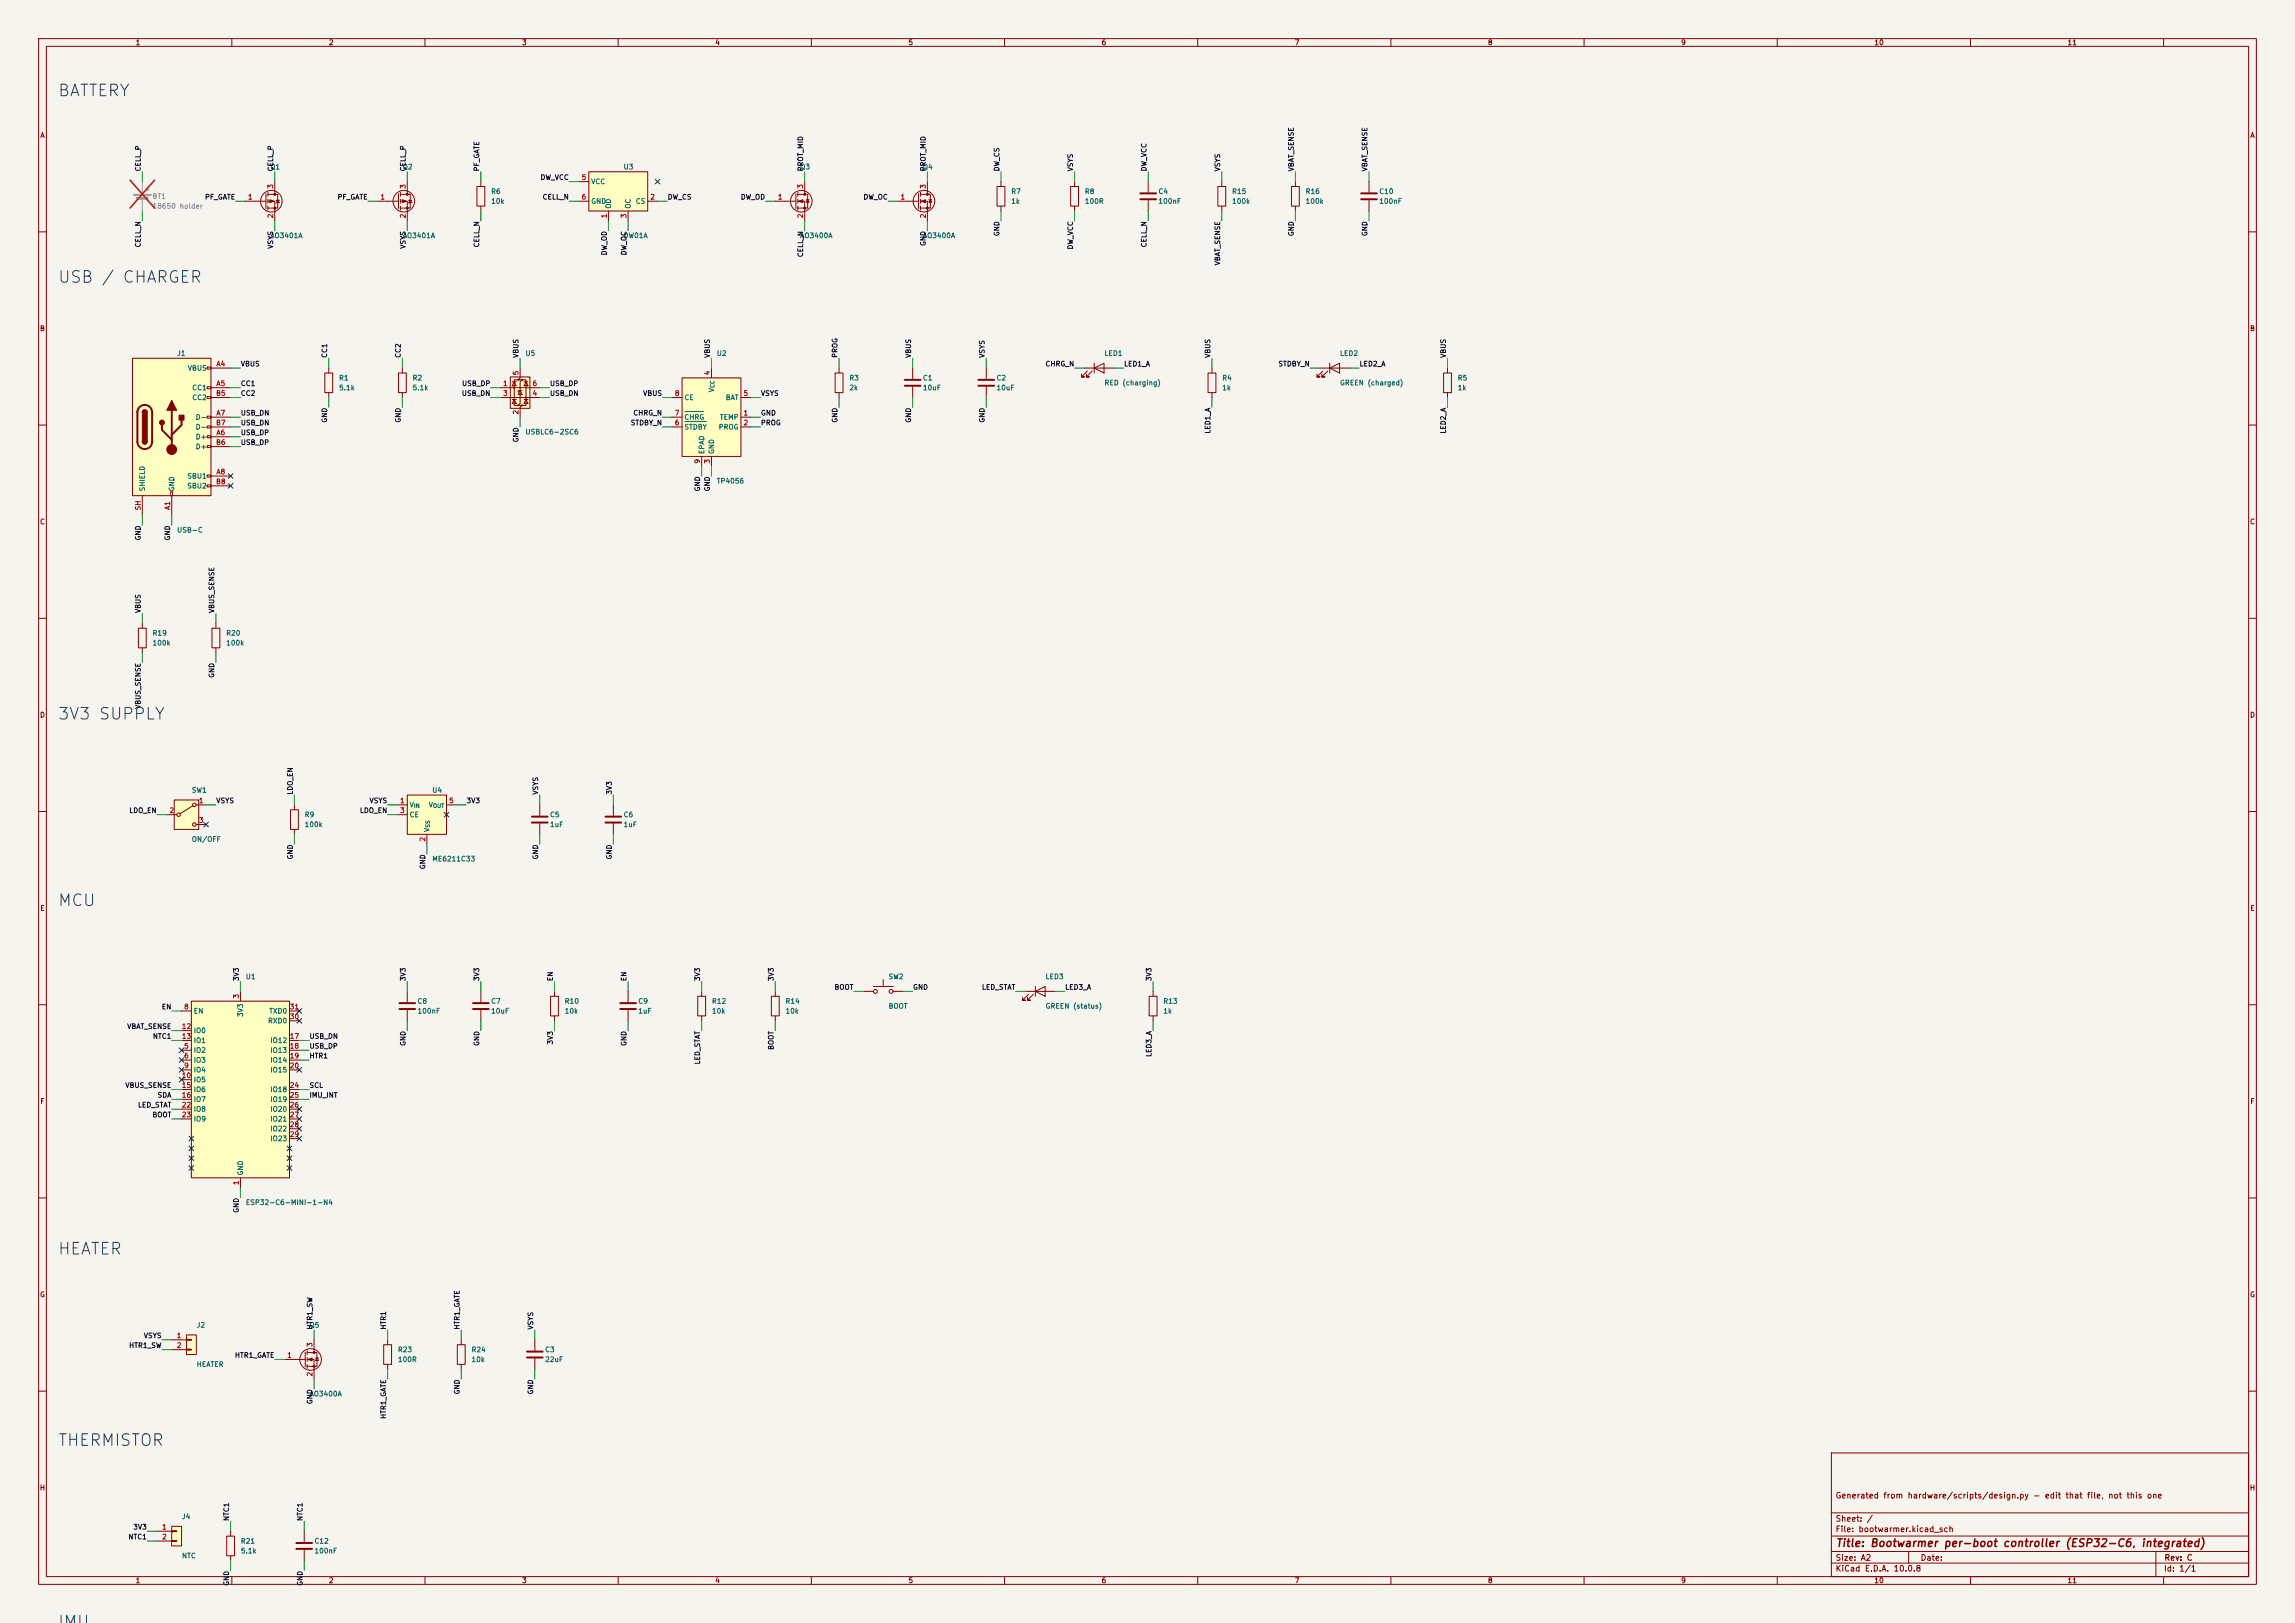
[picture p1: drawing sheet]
<svg xmlns="http://www.w3.org/2000/svg" width="594mm" height="420mm" viewBox="0 0 594 420" stroke-linecap="round" stroke-linejoin="round" font-family="sans-serif">
<defs><g id="words">
<g font-size="3" fill="#0000c2">
<text x="14.8" y="25.7">BATTERY</text>
<text x="14.8" y="73.9">USB / CHARGER</text>
<text x="14.8" y="187">3V3 SUPPLY</text>
<text x="14.8" y="235.2">MCU</text>
<text x="14.8" y="325.4">HEATER</text>
<text x="14.8" y="374.9">THERMISTOR</text>
</g>
<text font-size="2" fill="#840000" x="475" y="400.8">Title: Bootwarmer per-boot controller (ESP32-C6, integrated)</text>
<g font-size="1.5" fill="#840000">
<text x="475" y="388.1">Generated from hardware/scripts/design.py - edit that file, not this one</text>
<text x="475" y="394.1">Sheet: /</text>
<text x="475" y="396.8">File: bootwarmer.kicad_sch</text>
<text x="475" y="407">KiCad E.D.A. 10.0.8</text>
<text x="475" y="404.2">Size: A2</text>
<text x="497" y="404.2">Date:</text>
<text x="560" y="407">Id: 1/1</text>
<text x="560.1" y="404.2">Rev: C</text>
</g>
<g font-size="1.3" fill="#840000">
<text x="35" y="12">1</text>
<text x="85" y="12">2</text>
<text x="135" y="12">3</text>
<text x="185" y="12">4</text>
<text x="235" y="12">5</text>
<text x="285" y="12">6</text>
<text x="335" y="12">7</text>
<text x="385" y="12">8</text>
<text x="435" y="12">9</text>
<text x="485" y="12">10</text>
<text x="535" y="12">11</text>
<text x="10.3" y="36">A</text>
<text x="582.3" y="36">A</text>
<text x="10.2" y="86">B</text>
<text x="582.2" y="86">B</text>
<text x="10.2" y="136">C</text>
<text x="582.2" y="136">C</text>
<text x="10.2" y="186">D</text>
<text x="582.2" y="186">D</text>
<text x="10.3" y="236">E</text>
<text x="582.3" y="236">E</text>
<text x="10.3" y="286">F</text>
<text x="582.3" y="286">F</text>
<text x="10.2" y="336">G</text>
<text x="582.2" y="336">G</text>
<text x="10.2" y="386">H</text>
<text x="582.2" y="386">H</text>
<text x="35" y="410">1</text>
<text x="85" y="410">2</text>
<text x="135" y="410">3</text>
<text x="185" y="410">4</text>
<text x="235" y="410">5</text>
<text x="285" y="410">6</text>
<text x="335" y="410">7</text>
<text x="385" y="410">8</text>
<text x="435" y="410">9</text>
<text x="485" y="410">10</text>
<text x="535" y="410">11</text>
</g>
<g font-size="1.3" fill="#0f0f0f">
<text x="36.7" y="44.5" transform="rotate(-90 36.7 44.5)">CELL_P</text>
<text x="71" y="44.5" transform="rotate(-90 71 44.5)">CELL_P</text>
<text x="105.3" y="44.5" transform="rotate(-90 105.3 44.5)">CELL_P</text>
<text x="124.3" y="44.5" transform="rotate(-90 124.3 44.5)">PF_GATE</text>
<text x="139.8" y="46.9">DW_VCC</text>
<text x="208.2" y="44.5" transform="rotate(-90 208.2 44.5)">PROT_MID</text>
<text x="239.9" y="44.5" transform="rotate(-90 239.9 44.5)">PROT_MID</text>
<text x="259" y="44.5" transform="rotate(-90 259 44.5)">DW_CS</text>
<text x="278" y="44.5" transform="rotate(-90 278 44.5)">VSYS</text>
<text x="297.1" y="44.5" transform="rotate(-90 297.1 44.5)">DW_VCC</text>
<text x="316.1" y="44.5" transform="rotate(-90 316.1 44.5)">VSYS</text>
<text x="335.2" y="44.5" transform="rotate(-90 335.2 44.5)">VBAT_SENSE</text>
<text x="354.2" y="44.5" transform="rotate(-90 354.2 44.5)">VBAT_SENSE</text>
<text x="52.9" y="51.9">PF_GATE</text>
<text x="87.2" y="51.9">PF_GATE</text>
<text x="140.3" y="51.9">CELL_N</text>
<text x="172.7" y="51.9">DW_CS</text>
<text x="191.6" y="51.9">DW_OD</text>
<text x="223.4" y="51.9">DW_OC</text>
<text x="36.7" y="64.2" transform="rotate(-90 36.7 64.2)">CELL_N</text>
<text x="71" y="64.5" transform="rotate(-90 71 64.5)">VSYS</text>
<text x="105.3" y="64.5" transform="rotate(-90 105.3 64.5)">VSYS</text>
<text x="124.3" y="64.2" transform="rotate(-90 124.3 64.2)">CELL_N</text>
<text x="239.9" y="63.8" transform="rotate(-90 239.9 63.8)">GND</text>
<text x="259" y="61.2" transform="rotate(-90 259 61.2)">GND</text>
<text x="278" y="64.7" transform="rotate(-90 278 64.7)">DW_VCC</text>
<text x="297.1" y="64.2" transform="rotate(-90 297.1 64.2)">CELL_N</text>
<text x="335.2" y="61.2" transform="rotate(-90 335.2 61.2)">GND</text>
<text x="354.2" y="61.2" transform="rotate(-90 354.2 61.2)">GND</text>
<text x="157.4" y="66.2" transform="rotate(-90 157.4 66.2)">DW_OD</text>
<text x="162.4" y="66.2" transform="rotate(-90 162.4 66.2)">DW_OC</text>
<text x="208.2" y="66.7" transform="rotate(-90 208.2 66.7)">CELL_N</text>
<text x="316.1" y="68.8" transform="rotate(-90 316.1 68.8)">VBAT_SENSE</text>
<text x="62.2" y="95.1">VBUS</text>
<text x="85" y="92.7" transform="rotate(-90 85 92.7)">CC1</text>
<text x="104" y="92.7" transform="rotate(-90 104 92.7)">CC2</text>
<text x="134.5" y="92.7" transform="rotate(-90 134.5 92.7)">VBUS</text>
<text x="184" y="92.7" transform="rotate(-90 184 92.7)">VBUS</text>
<text x="217" y="92.7" transform="rotate(-90 217 92.7)">PROG</text>
<text x="236.1" y="92.7" transform="rotate(-90 236.1 92.7)">VBUS</text>
<text x="255.1" y="92.7" transform="rotate(-90 255.1 92.7)">VSYS</text>
<text x="270.5" y="95.1">CHRG_N</text>
<text x="290.8" y="95.1">LED1_A</text>
<text x="313.6" y="92.7" transform="rotate(-90 313.6 92.7)">VBUS</text>
<text x="330.8" y="95.1">STDBY_N</text>
<text x="351.8" y="95.1">LED2_A</text>
<text x="374.5" y="92.7" transform="rotate(-90 374.5 92.7)">VBUS</text>
<text x="62.2" y="100.2">CC1</text>
<text x="119.5" y="100.2">USB_DP</text>
<text x="142.2" y="100.2">USB_DP</text>
<text x="62.2" y="102.7">CC2</text>
<text x="62.2" y="107.8">USB_DN</text>
<text x="119.4" y="102.7">USB_DN</text>
<text x="142.2" y="102.7">USB_DN</text>
<text x="163.8" y="107.8">CHRG_N</text>
<text x="166.3" y="102.7">VBUS</text>
<text x="196.8" y="102.7">VSYS</text>
<text x="196.8" y="107.8">GND</text>
<text x="62.2" y="112.9">USB_DP</text>
<text x="62.2" y="110.4">USB_DN</text>
<text x="85" y="109.5" transform="rotate(-90 85 109.5)">GND</text>
<text x="104" y="109.5" transform="rotate(-90 104 109.5)">GND</text>
<text x="163.1" y="110.4">STDBY_N</text>
<text x="196.8" y="110.4">PROG</text>
<text x="217" y="109.5" transform="rotate(-90 217 109.5)">GND</text>
<text x="236.1" y="109.5" transform="rotate(-90 236.1 109.5)">GND</text>
<text x="255.1" y="109.5" transform="rotate(-90 255.1 109.5)">GND</text>
<text x="313.6" y="112.4" transform="rotate(-90 313.6 112.4)">LED1_A</text>
<text x="374.5" y="112.4" transform="rotate(-90 374.5 112.4)">LED2_A</text>
<text x="62.2" y="115.4">USB_DP</text>
<text x="134.5" y="114.6" transform="rotate(-90 134.5 114.6)">GND</text>
<text x="181.5" y="127.3" transform="rotate(-90 181.5 127.3)">GND</text>
<text x="184" y="127.3" transform="rotate(-90 184 127.3)">GND</text>
<text x="36.7" y="140" transform="rotate(-90 36.7 140)">GND</text>
<text x="44.3" y="140" transform="rotate(-90 44.3 140)">GND</text>
<text x="36.7" y="158.8" transform="rotate(-90 36.7 158.8)">VBUS</text>
<text x="55.8" y="158.8" transform="rotate(-90 55.8 158.8)">VBUS_SENSE</text>
<text x="55.8" y="175.5" transform="rotate(-90 55.8 175.5)">GND</text>
<text x="36.7" y="183.6" transform="rotate(-90 36.7 183.6)">VBUS_SENSE</text>
<text x="55.9" y="208.2">VSYS</text>
<text x="76.1" y="205.8" transform="rotate(-90 76.1 205.8)">LDO_EN</text>
<text x="95.5" y="208.2">VSYS</text>
<text x="120.6" y="208.2">3V3</text>
<text x="139.6" y="205.8" transform="rotate(-90 139.6 205.8)">VSYS</text>
<text x="158.6" y="205.8" transform="rotate(-90 158.6 205.8)">3V3</text>
<text x="33.3" y="210.7">LDO_EN</text>
<text x="93" y="210.7">LDO_EN</text>
<text x="76.1" y="222.5" transform="rotate(-90 76.1 222.5)">GND</text>
<text x="110.4" y="225.1" transform="rotate(-90 110.4 225.1)">GND</text>
<text x="139.6" y="222.5" transform="rotate(-90 139.6 222.5)">GND</text>
<text x="158.6" y="222.5" transform="rotate(-90 158.6 222.5)">GND</text>
<text x="62.1" y="254" transform="rotate(-90 62.1 254)">3V3</text>
<text x="105.3" y="254" transform="rotate(-90 105.3 254)">3V3</text>
<text x="124.3" y="254" transform="rotate(-90 124.3 254)">3V3</text>
<text x="143.4" y="254" transform="rotate(-90 143.4 254)">EN</text>
<text x="162.4" y="254" transform="rotate(-90 162.4 254)">EN</text>
<text x="181.5" y="254" transform="rotate(-90 181.5 254)">3V3</text>
<text x="200.5" y="254" transform="rotate(-90 200.5 254)">3V3</text>
<text x="215.9" y="256.4">BOOT</text>
<text x="236.2" y="256.4">GND</text>
<text x="254" y="256.4">LED_STAT</text>
<text x="275.6" y="256.4">LED3_A</text>
<text x="298.3" y="254" transform="rotate(-90 298.3 254)">3V3</text>
<text x="41.7" y="261.5">EN</text>
<text x="32.8" y="266.6">VBAT_SENSE</text>
<text x="39.4" y="269.1">NTC1</text>
<text x="80" y="269.1">USB_DN</text>
<text x="80" y="274.2">HTR1</text>
<text x="80" y="271.7">USB_DP</text>
<text x="105.3" y="270.8" transform="rotate(-90 105.3 270.8)">GND</text>
<text x="124.3" y="270.8" transform="rotate(-90 124.3 270.8)">GND</text>
<text x="143.4" y="270.4" transform="rotate(-90 143.4 270.4)">3V3</text>
<text x="162.4" y="270.8" transform="rotate(-90 162.4 270.8)">GND</text>
<text x="181.5" y="275.6" transform="rotate(-90 181.5 275.6)">LED_STAT</text>
<text x="200.5" y="271.8" transform="rotate(-90 200.5 271.8)">BOOT</text>
<text x="298.3" y="273.6" transform="rotate(-90 298.3 273.6)">LED3_A</text>
<text x="32.3" y="281.8">VBUS_SENSE</text>
<text x="80" y="281.8">SCL</text>
<text x="35.6" y="286.9">LED_STAT</text>
<text x="40.7" y="284.4">SDA</text>
<text x="80" y="284.4">IMU_INT</text>
<text x="39.3" y="289.4">BOOT</text>
<text x="62.1" y="314" transform="rotate(-90 62.1 314)">GND</text>
<text x="37.1" y="346.6">VSYS</text>
<text x="81.2" y="344.2" transform="rotate(-90 81.2 344.2)">HTR1_SW</text>
<text x="100.2" y="344.2" transform="rotate(-90 100.2 344.2)">HTR1</text>
<text x="119.3" y="344.2" transform="rotate(-90 119.3 344.2)">HTR1_GATE</text>
<text x="138.3" y="344.2" transform="rotate(-90 138.3 344.2)">VSYS</text>
<text x="33.3" y="349.1">HTR1_SW</text>
<text x="60.7" y="351.7">HTR1_GATE</text>
<text x="81.2" y="363.5" transform="rotate(-90 81.2 363.5)">GND</text>
<text x="119.3" y="361" transform="rotate(-90 119.3 361)">GND</text>
<text x="138.3" y="361" transform="rotate(-90 138.3 361)">GND</text>
<text x="100.2" y="367.3" transform="rotate(-90 100.2 367.3)">HTR1_GATE</text>
<text x="59.6" y="393.7" transform="rotate(-90 59.6 393.7)">NTC1</text>
<text x="78.6" y="393.7" transform="rotate(-90 78.6 393.7)">NTC1</text>
<text x="33.1" y="398.7">NTC1</text>
<text x="34.4" y="396.1">3V3</text>
<text x="59.6" y="410.5" transform="rotate(-90 59.6 410.5)">GND</text>
<text x="78.6" y="410.5" transform="rotate(-90 78.6 410.5)">GND</text>
</g>
<g font-size="1.3" fill="#006464">
<text x="69.8" y="44.1">Q1</text>
<text x="104.1" y="44.1">Q2</text>
<text x="152.9" y="48">VCC</text>
<text x="161.3" y="44.1">U3</text>
<text x="207" y="44.1">Q3</text>
<text x="238.7" y="44.1">Q4</text>
<text x="127" y="50.5">R6</text>
<text x="127" y="53">10k</text>
<text x="152.9" y="53">GND</text>
<text x="164.4" y="53">CS</text>
<text x="261.6" y="50.5">R7</text>
<text x="261.6" y="53">1k</text>
<text x="280.7" y="50.5">R8</text>
<text x="280.7" y="53">100R</text>
<text x="299.7" y="50.5">C4</text>
<text x="299.7" y="53">100nF</text>
<text x="318.8" y="50.5">R15</text>
<text x="318.8" y="53">100k</text>
<text x="337.8" y="50.5">R16</text>
<text x="337.8" y="53">100k</text>
<text x="356.9" y="50.5">C10</text>
<text x="356.9" y="53">100nF</text>
<text x="158.4" y="54.1" transform="rotate(-90 158.4 54.1)">OD</text>
<text x="163.5" y="54.1" transform="rotate(-90 163.5 54.1)">OC</text>
<text x="69.8" y="61.9">AO3401A</text>
<text x="104.1" y="61.9">AO3401A</text>
<text x="161.3" y="61.9">DW01A</text>
<text x="207" y="61.9">AO3400A</text>
<text x="238.7" y="61.9">AO3400A</text>
<text x="45.7" y="92.4">J1</text>
<text x="135.9" y="92.4">U5</text>
<text x="185.4" y="92.4">U2</text>
<text x="285.7" y="92.4">LED1</text>
<text x="346.7" y="92.4">LED2</text>
<text x="48.5" y="96.2">VBUS</text>
<text x="49.6" y="101.3">CC1</text>
<text x="87.6" y="98.8">R1</text>
<text x="87.6" y="101.3">5.1k</text>
<text x="106.7" y="98.8">R2</text>
<text x="106.7" y="101.3">5.1k</text>
<text x="185.1" y="101.6" transform="rotate(-90 185.1 101.6)">V</text>
<text x="219.7" y="98.8">R3</text>
<text x="219.7" y="101.3">2k</text>
<text x="238.7" y="98.8">C1</text>
<text x="238.7" y="101.3">10uF</text>
<text x="257.8" y="98.8">C2</text>
<text x="257.8" y="101.3">10uF</text>
<text x="285.7" y="100">RED (charging)</text>
<text x="316.2" y="98.8">R4</text>
<text x="316.2" y="101.3">1k</text>
<text x="346.7" y="100">GREEN (charged)</text>
<text x="377.2" y="98.8">R5</text>
<text x="377.2" y="101.3">1k</text>
<text x="49.6" y="103.8">CC2</text>
<text x="177" y="103.8">CE</text>
<text x="187.7" y="103.8">BAT</text>
<text x="50.5" y="114">D+</text>
<text x="50.5" y="108.9">D-</text>
<text x="50.5" y="111.5">D-</text>
<text x="135.9" y="112.7">USBLC6-2SC6</text>
<text x="177" y="111.5">STDBY</text>
<text x="177" y="108.9">CHRG</text>
<text x="185.9" y="111.5">PROG</text>
<text x="186.2" y="108.9">TEMP</text>
<text x="50.5" y="116.5">D+</text>
<text x="182.6" y="117.6" transform="rotate(-90 182.6 117.6)">EPAD</text>
<text x="185.1" y="117.6" transform="rotate(-90 185.1 117.6)">GND</text>
<text x="48.3" y="124.2">SBU1</text>
<text x="185.4" y="125.4">TP4056</text>
<text x="37.8" y="127.3" transform="rotate(-90 37.8 127.3)">SHIELD</text>
<text x="45.4" y="127.3" transform="rotate(-90 45.4 127.3)">GND</text>
<text x="48.3" y="126.7">SBU2</text>
<text x="45.7" y="138.1">USB-C</text>
<text x="39.4" y="164.8">R19</text>
<text x="39.4" y="167.3">100k</text>
<text x="58.4" y="164.8">R20</text>
<text x="58.4" y="167.3">100k</text>
<text x="49.5" y="205.4">SW1</text>
<text x="105.9" y="209.2">V</text>
<text x="110.8" y="209.2">V</text>
<text x="111.7" y="205.4">U4</text>
<text x="78.7" y="211.8">R9</text>
<text x="78.7" y="214.3">100k</text>
<text x="105.9" y="211.8">CE</text>
<text x="111.5" y="215.4" transform="rotate(-90 111.5 215.4)">V</text>
<text x="142.2" y="211.8">C5</text>
<text x="142.2" y="214.3">1uF</text>
<text x="161.3" y="211.8">C6</text>
<text x="161.3" y="214.3">1uF</text>
<text x="49.5" y="218.1">ON/OFF</text>
<text x="111.7" y="223.2">ME6211C33</text>
<text x="63.5" y="253.7">U1</text>
<text x="229.9" y="253.7">SW2</text>
<text x="270.5" y="253.7">LED3</text>
<text x="50" y="262.6">EN</text>
<text x="63.2" y="263.3" transform="rotate(-90 63.2 263.3)">3V3</text>
<text x="69.5" y="262.6">TXD0</text>
<text x="107.9" y="260">C8</text>
<text x="107.9" y="262.6">100nF</text>
<text x="127" y="260">C7</text>
<text x="127" y="262.6">10uF</text>
<text x="146" y="260">R10</text>
<text x="146" y="262.6">10k</text>
<text x="165.1" y="260">C9</text>
<text x="165.1" y="262.6">1uF</text>
<text x="184.1" y="260">R12</text>
<text x="184.1" y="262.6">10k</text>
<text x="203.2" y="260">R14</text>
<text x="203.2" y="262.6">10k</text>
<text x="229.9" y="261.3">BOOT</text>
<text x="270.5" y="261.3">GREEN (status)</text>
<text x="301" y="260">R13</text>
<text x="301" y="262.6">1k</text>
<text x="50" y="267.7">IO0</text>
<text x="69.2" y="265.1">RXD0</text>
<text x="50" y="272.7">IO2</text>
<text x="50" y="275.3">IO3</text>
<text x="50" y="270.2">IO1</text>
<text x="69.8" y="270.2">IO12</text>
<text x="69.8" y="272.7">IO13</text>
<text x="69.8" y="275.3">IO14</text>
<text x="50" y="277.8">IO4</text>
<text x="50" y="280.4">IO5</text>
<text x="69.8" y="277.8">IO15</text>
<text x="50" y="282.9">IO6</text>
<text x="50" y="285.4">IO7</text>
<text x="50" y="288">IO8</text>
<text x="69.8" y="282.9">IO18</text>
<text x="69.8" y="285.4">IO19</text>
<text x="69.8" y="288">IO20</text>
<text x="50" y="290.5">IO9</text>
<text x="69.8" y="290.5">IO21</text>
<text x="69.8" y="293.1">IO22</text>
<text x="69.8" y="295.6">IO23</text>
<text x="63.2" y="304.3" transform="rotate(-90 63.2 304.3)">GND</text>
<text x="63.5" y="312.1">ESP32-C6-MINI-1-N4</text>
<text x="50.8" y="343.9">J2</text>
<text x="80" y="343.9">Q5</text>
<text x="102.9" y="350.2">R23</text>
<text x="102.9" y="352.8">100R</text>
<text x="121.9" y="350.2">R24</text>
<text x="121.9" y="352.8">10k</text>
<text x="141" y="350.2">C3</text>
<text x="141" y="352.8">22uF</text>
<text x="50.8" y="354">HEATER</text>
<text x="80" y="361.6">AO3400A</text>
<text x="47" y="393.4">J4</text>
<text x="62.2" y="399.7">R21</text>
<text x="81.3" y="399.7">C12</text>
<text x="47" y="403.6">NTC</text>
<text x="62.2" y="402.3">5.1k</text>
<text x="81.3" y="402.3">100nF</text>
</g>
<g font-size="1.3" fill="#a90000">
<text x="150.4" y="46.9">5</text>
<text x="64" y="51.9">1</text>
<text x="71" y="49" transform="rotate(-90 71 49)">3</text>
<text x="98.3" y="51.9">1</text>
<text x="105.3" y="49" transform="rotate(-90 105.3 49)">3</text>
<text x="150.4" y="51.9">6</text>
<text x="168.2" y="51.9">2</text>
<text x="201.2" y="51.9">1</text>
<text x="208.1" y="49" transform="rotate(-90 208.1 49)">3</text>
<text x="232.9" y="51.9">1</text>
<text x="239.9" y="49" transform="rotate(-90 239.9 49)">3</text>
<text x="71" y="56.6" transform="rotate(-90 71 56.6)">2</text>
<text x="105.3" y="56.6" transform="rotate(-90 105.3 56.6)">2</text>
<text x="157.3" y="56.6" transform="rotate(-90 157.3 56.6)">1</text>
<text x="162.4" y="56.6" transform="rotate(-90 162.4 56.6)">3</text>
<text x="208.1" y="56.6" transform="rotate(-90 208.1 56.6)">2</text>
<text x="239.9" y="56.6" transform="rotate(-90 239.9 56.6)">2</text>
<text x="55.9" y="95.1">A4</text>
<text x="55.9" y="100.2">A5</text>
<text x="130.1" y="100.2">1</text>
<text x="134.5" y="97.3" transform="rotate(-90 134.5 97.3)">5</text>
<text x="137.7" y="100.2">6</text>
<text x="184" y="97.3" transform="rotate(-90 184 97.3)">4</text>
<text x="55.8" y="102.7">B5</text>
<text x="55.9" y="107.8">A7</text>
<text x="130.1" y="102.7">3</text>
<text x="134.5" y="107.4" transform="rotate(-90 134.5 107.4)">2</text>
<text x="137.7" y="102.7">4</text>
<text x="174.5" y="107.8">7</text>
<text x="174.5" y="102.7">8</text>
<text x="192.3" y="107.8">1</text>
<text x="192.3" y="102.7">5</text>
<text x="55.8" y="110.4">B7</text>
<text x="55.9" y="112.9">A6</text>
<text x="174.5" y="110.4">6</text>
<text x="192.3" y="110.4">2</text>
<text x="55.8" y="115.4">B6</text>
<text x="55.8" y="125.6">B8</text>
<text x="55.9" y="123.1">A8</text>
<text x="181.5" y="120.1" transform="rotate(-90 181.5 120.1)">9</text>
<text x="184" y="120.1" transform="rotate(-90 184 120.1)">3</text>
<text x="36.7" y="132.2" transform="rotate(-90 36.7 132.2)">SH</text>
<text x="44.3" y="132.1" transform="rotate(-90 44.3 132.1)">A1</text>
<text x="51.3" y="208.1">1</text>
<text x="103.4" y="208.1">1</text>
<text x="116.1" y="208.1">5</text>
<text x="43.7" y="210.7">2</text>
<text x="51.3" y="213.2">3</text>
<text x="103.4" y="210.7">3</text>
<text x="110.4" y="217.9" transform="rotate(-90 110.4 217.9)">2</text>
<text x="47.5" y="261.5">8</text>
<text x="62.1" y="258.5" transform="rotate(-90 62.1 258.5)">3</text>
<text x="74.9" y="261.5">31</text>
<text x="46.9" y="266.6">12</text>
<text x="46.9" y="269.1">13</text>
<text x="74.9" y="269.1">17</text>
<text x="74.9" y="264">30</text>
<text x="47.5" y="271.6">5</text>
<text x="47.5" y="274.2">6</text>
<text x="74.9" y="271.6">18</text>
<text x="74.9" y="274.2">19</text>
<text x="46.9" y="279.3">10</text>
<text x="46.9" y="281.8">15</text>
<text x="47.5" y="276.7">9</text>
<text x="74.9" y="276.7">20</text>
<text x="74.9" y="281.8">24</text>
<text x="46.9" y="284.3">16</text>
<text x="46.9" y="286.9">22</text>
<text x="74.9" y="284.3">25</text>
<text x="74.9" y="286.9">26</text>
<text x="46.9" y="289.4">23</text>
<text x="74.9" y="289.4">27</text>
<text x="74.9" y="292">28</text>
<text x="74.9" y="294.5">29</text>
<text x="62.1" y="306.8" transform="rotate(-90 62.1 306.8)">1</text>
<text x="45.6" y="346.6">1</text>
<text x="45.6" y="349.1">2</text>
<text x="74.2" y="351.7">1</text>
<text x="81.1" y="348.7" transform="rotate(-90 81.1 348.7)">3</text>
<text x="81.1" y="356.3" transform="rotate(-90 81.1 356.3)">2</text>
<text x="41.8" y="396.1">1</text>
<text x="41.8" y="398.6">2</text>
</g>
<g font-size="1.3" fill="#939391">
<text x="39.4" y="51.8">BT1</text>
<text x="39.4" y="54.3">18650 holder</text>
</g>
<g font-size="1" fill="#006464">
<text x="185.2" y="100.5" transform="rotate(-90 185.2 100.5)">CC</text>
<text x="107" y="209.3">IN</text>
<text x="112" y="209.3">OUT</text>
<text x="111.5" y="214.3" transform="rotate(-90 111.5 214.3)">SS</text>
</g>
</g></defs>
<path d="M0 0h594v420h-594z" fill="#f5f4ef" stroke="#f5f4ef" stroke-width=".26"/>
<g fill="none" stroke="#840000" stroke-width=".26">
<path d="M10 10h574v400h-574zM12 12h570v396h-570zM60 10v2M110 10v2M160 10v2M210 10v2M260 10v2M310 10v2M360 10v2M410 10v2M460 10v2M510 10v2"/>
<path d="M560 10v2M123.4 48.3h2.1v5h-2.1zM124.5 47v1.3M124.5 53.3v1.3M334.3 48.3h2v5h-2zM335.3 47v1.3M335.3 53.3v1.3M10 60h2M582 60h2M10 110h2M582 110h2M10 160h2"/>
<path d="M582 160h2M10 210h2M139.7 208.3v2.8M139.7 213.1v2.8M158.7 208.3v2.8M158.7 213.1v2.8M582 210h2M162.6 256.5v2.8M10 260h2M162.6 261.4v2.8M582 260h2M10 310h2"/>
<path d="M582 310h2M118.4 348h2v5.1h-2zM119.4 346.7v1.3M119.4 353.1v1.2M10 360h2M474 376h108v32h-108zM582 360h2M474 397.5h108M474 391.5h108M60 408v2M110 408v2M160 408v2"/>
<path d="M210 408v2M260 408v2M310 408v2M360 408v2M410 408v2M460 408v2M474 404.5h108M474 401.5h108M494 401.5v3M510 408v2M558 401.5v6.5M560 408v2"/>
</g>
<path d="M137.7 211.3h4M137.7 212.9h4M156.7 211.3h4.1M156.7 212.9h4.1M160.5 259.6h4.1M160.5 261.1h4.1" fill="none" stroke="#840000" stroke-width=".51"/>
<path d="M105.4 205.7h10.2v10.2h-10.2z" fill="#ffffc2"/>
<path d="M75.2 209.6h2v5h-2zM76.2 208.3v1.3M76.2 214.6v1.3M102.9 208.3h2.5M102.9 210.8h2.5M105.4 205.7h10.2v10.2h-10.2zM110.5 215.9v2.5M115.6 208.3h2.5M297.4 257.8h2.1v5.1h-2.1zM298.4 256.5v1.3M298.4 262.9v1.3" fill="none" stroke="#840000" stroke-width=".26"/>
<path d="M152.4 44.5h15.2v10.1h-15.2z" fill="#ffffc2"/>
<path d="M149.9 52.1h2.5M149.9 47h2.5M152.4 44.5h15.2v10.1h-15.2zM157.5 54.6v2.6M162.6 54.6v2.6M167.6 52.1h2.6" fill="none" stroke="#840000" stroke-width=".26"/>
<path d="M45.1 207h6.3v7.6h-6.3z" fill="#ffffc2"/>
<g fill="none" stroke="#840000" stroke-width=".26">
<path d="M200.7 52.1h5.3M206 50.2v3.8M206.5 50.3h2.5v3.5h-2.5M206.5 52.1h1.8v5.1M206.5 49.8v1M206.5 51.6v1M206.5 53.3v1.1M208.3 47v3.3M208.7 51.7h.7M209 51.7l.4 .6h-.7zM84.1 96.5h2v5.1h-2zM85.1 95.3v1.2"/>
<path d="M103.1 96.5h2.1v5.1h-2.1zM104.1 95.3v1.2M216.2 96.5h2v5.1h-2zM217.2 95.3v1.2M85.1 101.6v1.3M104.1 101.6v1.3M217.2 101.6v1.3M35.8 162.6h2v5h-2zM36.8 161.3v1.3M36.8 167.6v1.3M54.9 162.6h2v5h-2zM55.9 161.3v1.3"/>
<path d="M55.9 167.6v1.3M43.2 210.8h2.5M45.1 207h6.3v7.6h-6.3zM49.9 208.5l-3.3 2.1M50.8 208.3h2.5M50.8 213.4h2.5M124.5 256.5v2.8M142.5 257.8h2v5.1h-2zM143.5 256.5v1.3M180.6 257.8h2v5.1h-2zM181.6 256.5v1.3M199.6 257.8h2.1v5.1h-2.1z"/>
<path d="M200.7 256.5v1.3M223.5 256.5h2.6M226.1 255.3h5M228.6 253.5v1.8M231.1 256.5h2.6M265.4 256.5h7.6M266.2 257.3l-1.5 1.5h.7h-.7v-.7M267.5 257.3l-1.6 1.5h.8h-.8v-.7M268 256.5l2.5-1.2v2.5zM268 255.3v2.5M124.5 261.4v2.8M143.5 262.9v1.3"/>
<path d="M181.6 262.9v1.3M200.7 262.9v1.3M99.3 348h2v5.1h-2zM100.3 346.7v1.3M100.3 353.1v1.2M138.4 346.7v2.8M138.4 351.5v2.8"/>
<circle cx="207.4" cy="52.1" r="2.79"/>
<circle cx="46.2" cy="210.8" r=".46"/>
<circle cx="50.3" cy="208.3" r=".46"/>
<circle cx="50.3" cy="213.4" r=".46"/>
<circle cx="226.6" cy="256.5" r=".51"/>
<circle cx="230.6" cy="256.5" r=".51"/>
</g>
<path d="M122.4 259.6h4.1M122.4 261.1h4.1M136.4 349.8h4.1M136.4 351.3h4.1" fill="none" stroke="#840000" stroke-width=".51"/>
<g fill="#840000" stroke="#840000" stroke-width=".26">
<path d="M206.8 52.1l1-.4v.8z"/>
<circle cx="208.3" cy="50.3" r=".25"/>
<circle cx="208.3" cy="53.8" r=".25"/>
</g>
<path d="M34.3 92.7h20.3v35.6h-20.3z" fill="#ffffc2"/>
<g fill="none" stroke="#840000" stroke-width=".26">
<path d="M63.5 52.1h5.3M68.8 50.2v3.8M69.3 50.3h2.6v3.5h-2.6M69.3 52.1h1.8v5.1M69.3 49.8v1M69.3 51.6v1M69.3 53.3v1.1M71.1 47v3.3M71.5 51.8h.8l-.4 .7zM72.4 52.3l-1 .3M97.8 52.1h5.3M103.1 50.2v3.8"/>
<path d="M103.6 50.3h2.6v3.5h-2.6M103.6 52.1h1.8v5.1M103.6 49.8v1M103.6 51.6v1M103.6 53.3v1.1M105.4 47v3.3M105.8 51.8h.8l-.4 .7zM106.7 52.3l-1 .3M232.4 52.1h5.3M237.7 50.2v3.8M238.3 50.3h2.5v3.5h-2.5M238.3 52.1h1.7v5.1"/>
<path d="M238.3 49.8v1M238.3 51.6v1M238.3 53.3v1.1M240 47v3.3M240.4 51.7h.8M240.8 51.7l.4 .6h-.8zM258.1 48.3h2v5h-2zM259.1 47v1.3M259.1 53.3v1.3M277.1 48.3h2v5h-2zM278.1 47v1.3M278.1 53.3v1.3"/>
<path d="M297.2 47v2.8M297.2 51.8v2.8M354.3 47v2.8M354.3 51.8v2.8M34.3 92.7h20.3v35.6h-20.3zM53.6 95h1v.5h-1zM54.6 95.3h5.1M236.2 95.3v2.7M312.7 96.5h2v5.1h-2zM313.7 95.3v1.2M36.8 106.7l.2-.5 .5-.2 .4 .2 .2 .5M36.8 114.3l.2 .4 .5 .2 .4-.2 .2-.4"/>
<path d="M53.6 100.1h1v.5h-1zM53.6 102.6h1v.5h-1zM53.6 107.7h1v.5h-1zM53.6 110.2h1v.5h-1zM53.6 112.8h1v.5h-1zM53.6 115.3h1v.5h-1zM54.6 100.3h5.1M54.6 113h5.1M54.6 108h5.1M54.6 102.9h5.1M54.6 115.6h5.1M54.6 110.5h5.1"/>
<path d="M236.2 100.1v2.8M313.7 101.6v1.3M36.8 128.3v5.1M44.2 127.3h.5v1h-.5zM44.4 128.3v5.1M53.6 122.9h1v.5h-1zM53.6 125.5h1v.5h-1zM54.6 123.2h5.1M54.6 125.7h5.1M105.4 256.5v2.8M105.4 261.4v2.8M73.7 351.8h5.3"/>
<path d="M79 349.9v3.8M79.5 350h2.5v3.6h-2.5M79.5 351.8h1.8v5.1M79.5 349.5v1M79.5 351.3v1M79.5 353.1v1M81.3 346.7v3.3M81.7 351.4h.7M82 351.4l.4 .6h-.7z"/>
<circle cx="70.2" cy="52.1" r="2.79"/>
<circle cx="104.5" cy="52.1" r="2.79"/>
<circle cx="239.1" cy="52.1" r="2.79"/>
<circle cx="80.4" cy="351.8" r="2.79"/>
</g>
<path d="M295.1 50h4.1M295.1 51.6h4.1M352.3 50h4.1M352.3 51.6h4.1M234.2 98.3h4.1M234.2 99.8h4.1M36.1 105.3a1.9 1.9 0 0 1 2.1-.4 1.9 1.9 0 0 1 1.2 1.8v7.6a1.91 1.91 0 0 1-1.9 1.9 1.91 1.91 0 0 1-1.9-1.9v-7.8zM41.9 110v1.3l2.5 2.5M44.4 106.2v10.1M47 108.7v1.3l-2.6 2.5M103.4 259.6h4M103.4 261.1h4" fill="none" stroke="#840000" stroke-width=".51"/>
<g fill="#840000" stroke="#840000" stroke-width=".26">
<path d="M36.8 106.7h1.3v7.6h-1.3z"/>
<path d="M37 106.2l.7-.1 .4 .6h-1.3z"/>
<path d="M36.8 114.3h1.3l-.2 .4-.4 .2-.5-.2z"/>
<path d="M44.4 103.6l1.3 2.6h-2.5z"/>
<path d="M46.4 107.4h1.2v1.3h-1.2z"/>
<path d="M238.5 52.1l1-.4v.8z"/>
<path d="M104.1 51.7l1.1 .4-1.1 .4z"/>
<path d="M69.8 51.7l1.1 .4-1.1 .4z"/>
<path d="M79.8 351.8l1-.4v.8z"/>
<circle cx="41.9" cy="109.3" r=".63"/>
<circle cx="44.5" cy="116.3" r="1.27"/>
<circle cx="240" cy="50.3" r=".25"/>
<circle cx="240" cy="53.8" r=".25"/>
<circle cx="105.4" cy="50.3" r=".25"/>
<circle cx="105.4" cy="53.8" r=".25"/>
<circle cx="71.1" cy="50.3" r=".25"/>
<circle cx="71.1" cy="53.8" r=".25"/>
<circle cx="81.3" cy="350" r=".25"/>
<circle cx="81.3" cy="353.6" r=".25"/>
</g>
<g fill="#9c9b98" stroke="#9c9b98" stroke-width=".26">
<path d="M34.5 50.3h4.6v.2h-4.6z"/>
<path d="M35.3 51.1h3.1v.5h-3.1z"/>
</g>
<path d="M36.8 47v3.3M36.8 51.3v3.3M37.6 49h1M38.1 48.5v1" fill="none" stroke="#9c9b98" stroke-width=".26"/>
<path d="M33.7 46.6l6.3 7.2M40 46.6l-6.3 7.2" fill="none" stroke="#e12e31" stroke-width=".46"/>
<path d="M49.5 259.1h25.4v45.7h-25.4z" fill="#ffffc2"/>
<g fill="none" stroke="#840000" stroke-width=".26">
<path d="M315.2 48.3h2v5h-2zM316.2 47v1.3M316.2 53.3v1.3M255.3 95.3v2.7M255.3 100.1v2.8M49.5 259.1h25.4v45.7h-25.4zM62.2 256.5v2.6M47 271.8h2.5M47 274.3h2.5M47 261.6h2.5M47 276.9h2.5M47 279.4h2.5"/>
<path d="M47 266.7h2.5M47 269.2h2.5M74.9 271.8h2.6M74.9 274.3h2.6M74.9 261.6h2.6M74.9 276.9h2.6M74.9 269.2h2.6M74.9 264.2h2.6M47 281.9h2.5M47 284.5h2.5M47 287h2.5M47 289.6h2.5"/>
<path d="M74.9 281.9h2.6M74.9 284.5h2.6M74.9 287h2.6M74.9 289.6h2.6M74.9 292.1h2.6M74.9 294.6h2.6M62.2 304.8v2.5M78.7 396.2v2.8M78.7 401.1v2.8"/>
</g>
<path d="M253.2 98.3h4.1M253.2 99.8h4.1M76.7 399.3h4.1M76.7 400.8h4.1" fill="none" stroke="#840000" stroke-width=".51"/>
<path d="M48.3 345.4h2.5v5.1h-2.5z" fill="#ffffc2"/>
<g fill="none" stroke="#840000" stroke-width=".26">
<path d="M280.7 95.3h7.6M281.4 96l-1.5 1.5h.8h-.8v-.7M282.7 96l-1.5 1.5h.7h-.7v-.7M283.2 95.3l2.5-1.3v2.5zM283.2 94v2.5M373.6 96.5h2.1v5.1h-2.1zM374.6 95.3v1.2M374.6 101.6v1.3M44.4 346.7h3.9M44.4 349.3h3.9M48.3 345.4h2.5v5.1h-2.5zM48.3 346.6h1.2v.2h-1.2z"/>
<path d="M48.3 349.1h1.2v.3h-1.2z"/>
</g>
<path d="M44.4 395h2.6v5.1h-2.6z" fill="#ffffc2"/>
<g fill="none" stroke="#840000" stroke-width=".26">
<path d="M341.6 95.3h7.6M342.4 96l-1.5 1.5h.7h-.7v-.7M343.7 96l-1.6 1.5h.8h-.8v-.7M344.2 95.3l2.5-1.3v2.5zM344.2 94v2.5M40.6 396.2h3.8M40.6 398.8h3.8M44.4 395h2.6v5.1h-2.6zM44.4 396.1h1.3v.3h-1.3zM44.4 398.7h1.3v.2h-1.3zM58.7 397.5h2v5.1h-2zM59.7 396.2v1.3"/>
<path d="M59.7 402.6v1.3"/>
</g>
<path d="M176.5 97.8h15.3v20.3h-15.3z" fill="#ffffc2"/>
<path d="M176.5 97.8h15.3v20.3h-15.3zM184.1 95.3v2.5M174 108h2.5M174 110.5h2.5M174 102.9h2.5M181.6 118.1v2.6M184.1 118.1v2.6M191.8 108h2.5M191.8 110.5h2.5M191.8 102.9h2.5" fill="none" stroke="#840000" stroke-width=".26"/>
<path d="M177.3 109h5.5M177.3 106.5h4.9" fill="none" stroke="#006464" stroke-width=".26"/>
<path d="M132.1 97.5h5.1v8.2h-5.1z" fill="#ffffc2"/>
<g fill="#840000">
<circle cx="133.1" cy="100.3" r=".25"/>
<circle cx="134.1" cy="98.3" r=".25"/>
<circle cx="134.1" cy="104.9" r=".25"/>
<circle cx="135.1" cy="98.3" r=".25"/>
<circle cx="135.1" cy="104.9" r=".25"/>
<circle cx="136.1" cy="102.9" r=".25"/>
</g>
<g fill="none" stroke="#840000" stroke-width=".26">
<path d="M132.1 97.5h5.1v8.2h-5.1zM132.6 98.8h1M133.1 98.8l.5 1h-1zM134.1 98.3h-1v6.6h1M134.6 95.3v2.5l-.5 .5h1l-.5 .5v5.6l-.5 .5h1l-.5 .5v2.6M135.1 98.3h1v6.6h-1M135.6 98.8h1.1M136.1 98.8l.6 1h-1.1zM129.5 100.3h10.2M129.5 102.9h10.2M132.6 103.4h1M133.1 103.4l.5 1h-1z"/>
<path d="M134.6 101.1l.5 1h-1zM135.1 101.1h-1v.4M135.6 103.4h1.1M136.1 103.4l.6 1h-1.1z"/>
</g>
<g fill="none" stroke="#009600" stroke-width=".26">
<path d="M36.8 44.5v2.5M36.8 54.6v2.6M61 52.1h2.5M71.1 44.5v2.5M71.1 57.2v2.5M95.2 52.1h2.6M105.4 44.5v2.5M105.4 57.2v2.5M124.5 44.5v2.5M124.5 54.6v2.6M147.3 47h2.6M147.3 52.1h2.6"/>
<path d="M157.5 57.2v2.5M162.6 57.2v2.5M170.2 52.1h2.5M198.1 52.1h2.6M208.3 44.5v2.5M208.3 57.2v2.5M229.9 52.1h2.5M240 44.5v2.5M240 57.2v2.5M259.1 44.5v2.5M259.1 54.6v2.6M278.1 44.5v2.5"/>
<path d="M278.1 54.6v2.6M297.2 44.5v2.5M297.2 54.6v2.6M316.2 44.5v2.5M316.2 54.6v2.6M335.3 44.5v2.5M335.3 54.6v2.6M354.3 44.5v2.5M354.3 54.6v2.6M59.7 95.3h2.5M85.1 92.7v2.6M104.1 92.7v2.6"/>
<path d="M134.6 92.7v2.6M184.1 92.7v2.6M217.2 92.7v2.6M236.2 92.7v2.6M255.3 92.7v2.6M278.1 95.3h2.6M288.3 95.3h2.5M313.7 92.7v2.6M339.1 95.3h2.5M349.2 95.3h2.6M374.6 92.7v2.6M59.7 110.5h2.5"/>
<path d="M59.7 102.9h2.5M59.7 108h2.5M59.7 100.3h2.5M59.7 115.6h2.5M59.7 113h2.5M85.1 102.9v2.5M104.1 102.9v2.5M127 102.9h2.5M127 100.3h2.5M134.6 108v2.5M139.7 102.9h2.5M139.7 100.3h2.5"/>
<path d="M171.4 110.5h2.6M171.4 102.9h2.6M171.4 108h2.6M194.3 110.5h2.5M194.3 102.9h2.5M194.3 108h2.5M217.2 102.9v2.5M236.2 102.9v2.5M255.3 102.9v2.5M313.7 102.9v2.5M374.6 102.9v2.5M36.8 133.4v2.5"/>
<path d="M44.4 133.4v2.5M181.6 120.7v2.5M184.1 120.7v2.5M36.8 158.8v2.5M55.9 158.8v2.5M36.8 168.9v2.6M55.9 168.9v2.6M40.6 210.8h2.6M53.3 208.3h2.6M76.2 205.7v2.6M76.2 215.9v2.5M100.3 208.3h2.6"/>
<path d="M100.3 210.8h2.6M110.5 218.4v2.6M118.1 208.3h2.5M139.7 205.7v2.6M139.7 215.9v2.5M158.7 205.7v2.6M158.7 215.9v2.5M62.2 254v2.5M105.4 254v2.5M124.5 254v2.5M143.5 254v2.5M162.6 254v2.5"/>
<path d="M181.6 254v2.5M200.7 254v2.5M221 256.5h2.5M233.7 256.5h2.5M262.9 256.5h2.5M273 256.5h2.6M298.4 254v2.5M44.4 269.2h2.6M44.4 261.6h2.6M44.4 266.7h2.6M77.5 274.3h2.5M77.5 269.2h2.5"/>
<path d="M77.5 271.8h2.5M105.4 264.2v2.5M124.5 264.2v2.5M143.5 264.2v2.5M162.6 264.2v2.5M181.6 264.2v2.5M200.7 264.2v2.5M298.4 264.2v2.5M44.4 281.9h2.6M44.4 284.5h2.6M44.4 287h2.6M44.4 289.6h2.6"/>
<path d="M77.5 281.9h2.5M77.5 284.5h2.5M62.2 307.3v2.6M41.9 349.3h2.5M41.9 346.7h2.5M71.1 351.8h2.6M81.3 344.2v2.5M81.3 356.9v2.5M100.3 344.2v2.5M100.3 354.3v2.6M119.4 344.2v2.5M119.4 354.3v2.6"/>
<path d="M138.4 344.2v2.5M138.4 354.3v2.6M38.1 396.2h2.5M38.1 398.8h2.5M59.7 393.7v2.5M78.7 393.7v2.5M59.7 403.9v2.5M78.7 403.9v2.5"/>
</g>
<g fill="none" stroke="#000084" stroke-width=".26">
<path d="M169.6 46.4l1.2 1.2M170.8 46.4l-1.2 1.2M59.1 125.1l1.2 1.2M59.1 122.6l1.2 1.2M60.3 125.1l-1.2 1.2M60.3 122.6l-1.2 1.2M52.7 212.8l1.2 1.2M53.9 212.8l-1.2 1.2M115 210.2l1.2 1.2M116.2 210.2l-1.2 1.2M46.4 278.8l1.2 1.2M46.4 276.3l1.2 1.2"/>
<path d="M46.4 273.7l1.2 1.2M46.4 271.2l1.2 1.2M47.6 278.8l-1.2 1.2M47.6 276.3l-1.2 1.2M47.6 273.7l-1.2 1.2M47.6 271.2l-1.2 1.2M76.9 263.6l1.2 1.2M76.9 261l1.2 1.2M76.9 276.3l1.2 1.2M78.1 263.6l-1.2 1.2M78.1 261l-1.2 1.2M78.1 276.3l-1.2 1.2"/>
<path d="M48.9 299.1l1.2 1.2M48.9 296.6l1.2 1.2M48.9 294l1.2 1.2M50.1 299.1l-1.2 1.2M50.1 296.6l-1.2 1.2M50.1 294l-1.2 1.2M74.3 299.1l1.2 1.2M74.3 296.6l1.2 1.2M75.5 296.6l-1.2 1.2M75.5 299.1l-1.2 1.2M76.9 286.4l1.2 1.2M76.9 294l1.2 1.2"/>
<path d="M76.9 291.5l1.2 1.2M76.9 289l1.2 1.2M78.1 286.4l-1.2 1.2M78.1 294l-1.2 1.2M78.1 291.5l-1.2 1.2M78.1 289l-1.2 1.2M48.9 301.7l1.2 1.2M50.1 301.7l-1.2 1.2M74.3 301.7l1.2 1.2M75.5 301.7l-1.2 1.2"/>
</g>
<use href="#words"/>
</svg>
